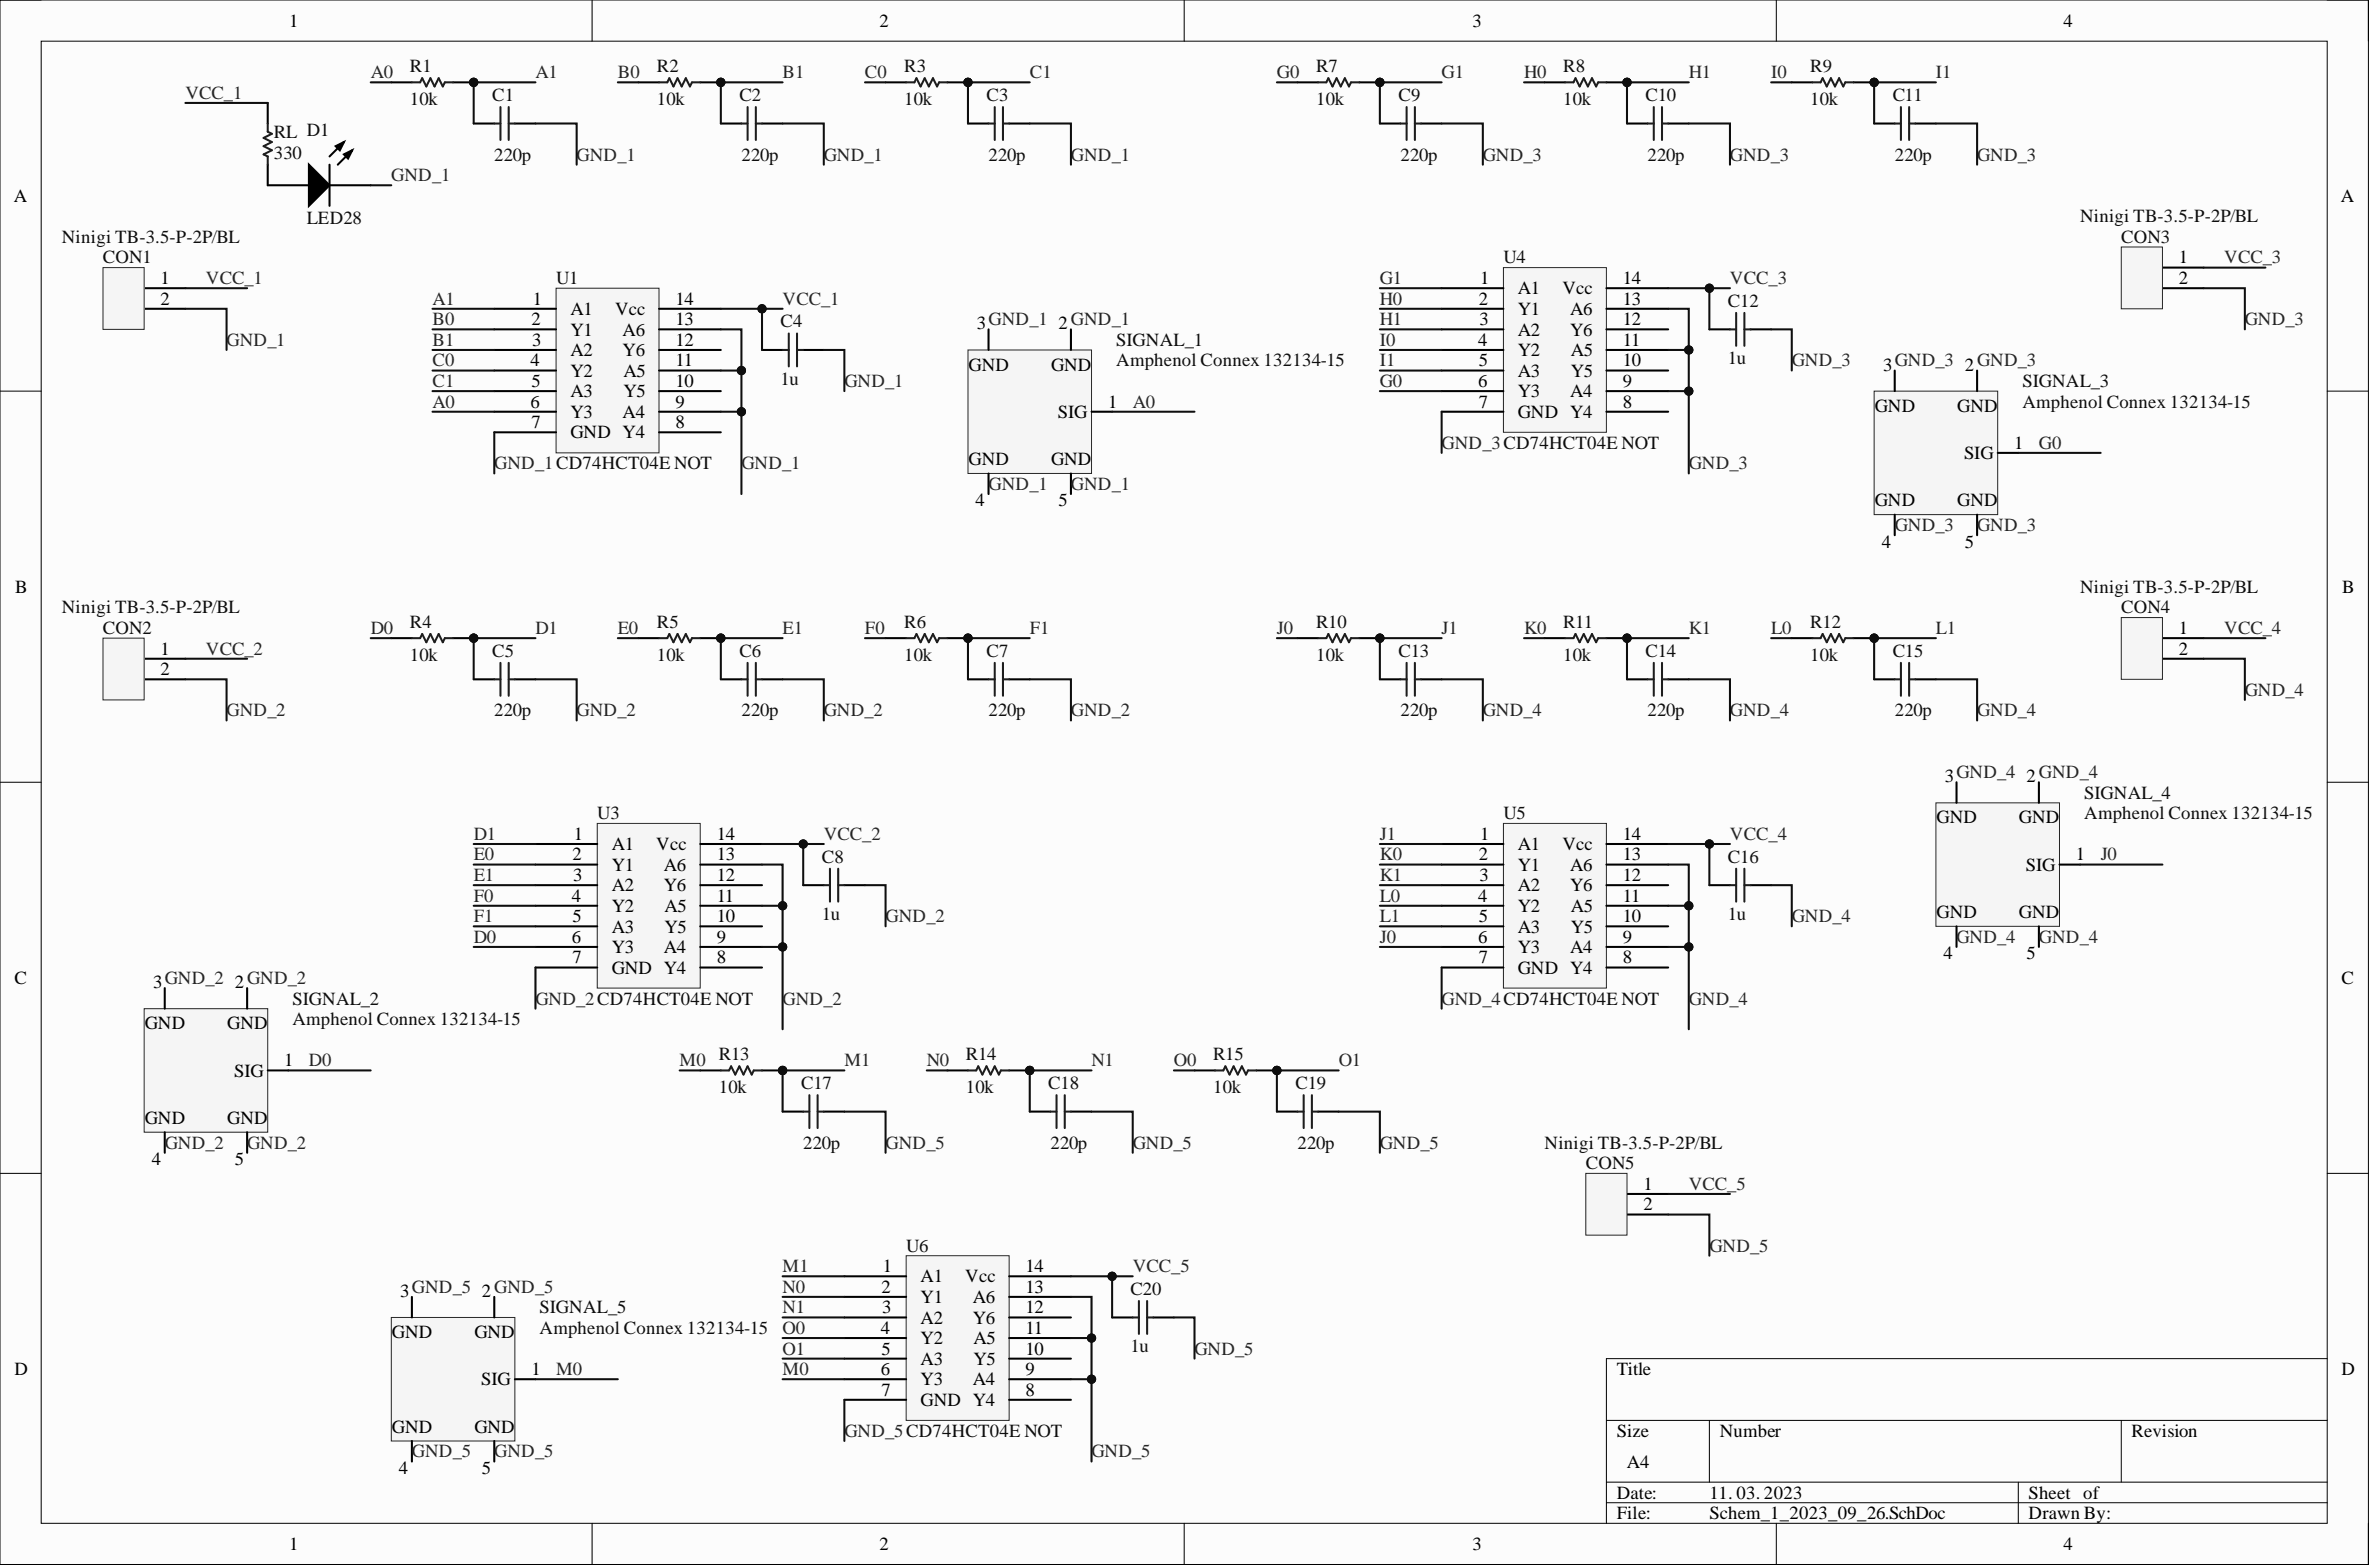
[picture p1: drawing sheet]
<svg xmlns="http://www.w3.org/2000/svg" width="292mm" height="193mm" viewBox="0 0 292 193" stroke-linecap="round" stroke-linejoin="round" font-family="sans-serif">
<defs><g id="words">
<g font-size="2.3">
<text x="35.6" y="3.3">1</text>
<text x="108.3" y="3.3">2</text>
<text x="181.4" y="3.3">3</text>
<text x="254.2" y="3.3">4</text>
<text x="1.7" y="24.8">A</text>
<text x="288.4" y="24.8">A</text>
<text x="19.8" y="35">1</text>
<text x="182.3" y="35">1</text>
<text x="199.9" y="35">14</text>
<text x="268.4" y="32.4">1</text>
<text x="268.4" y="35">2</text>
<text x="19.8" y="37.5">2</text>
<text x="65.5" y="40.1">2</text>
<text x="65.6" y="37.5">1</text>
<text x="70.3" y="38.8">A1</text>
<text x="70.3" y="41.3">Y1</text>
<text x="75.8" y="38.8">Vcc</text>
<text x="76.7" y="41.3">A6</text>
<text x="83.2" y="40.1">13</text>
<text x="83.2" y="37.5">14</text>
<text x="120.3" y="40.6">3GND_1</text>
<text x="130.4" y="40.6">2GND_1</text>
<text x="182.2" y="37.5">2</text>
<text x="182.3" y="40.1">3</text>
<text x="187" y="36.3">A1</text>
<text x="187" y="38.8">Y1</text>
<text x="187" y="41.3">A2</text>
<text x="192.5" y="36.3">Vcc</text>
<text x="193.4" y="41.3">Y6</text>
<text x="193.4" y="38.8">A6</text>
<text x="199.9" y="40.1">12</text>
<text x="199.9" y="37.5">13</text>
<text x="65.4" y="45.1">4</text>
<text x="65.5" y="47.7">5</text>
<text x="65.5" y="42.6">3</text>
<text x="70.3" y="43.9">A2</text>
<text x="70.3" y="46.4">Y2</text>
<text x="76.7" y="43.9">Y6</text>
<text x="76.8" y="46.4">A5</text>
<text x="83.2" y="47.7">10</text>
<text x="83.2" y="45.1">11</text>
<text x="83.2" y="42.6">12</text>
<text x="119.3" y="45.6">GND</text>
<text x="129.5" y="45.6">GND</text>
<text x="182.1" y="42.6">4</text>
<text x="182.1" y="47.7">6</text>
<text x="182.2" y="45.1">5</text>
<text x="187" y="43.9">Y2</text>
<text x="187" y="46.4">A3</text>
<text x="193.5" y="46.4">Y5</text>
<text x="193.5" y="43.9">A5</text>
<text x="199.9" y="47.7">9</text>
<text x="199.9" y="45.1">10</text>
<text x="199.9" y="42.6">11</text>
<text x="232" y="45.6">3GND_3</text>
<text x="242.1" y="45.6">2GND_3</text>
<text x="65.4" y="50.2">6</text>
<text x="65.5" y="52.7">7</text>
<text x="70.3" y="48.9">A3</text>
<text x="70.3" y="51.5">Y3</text>
<text x="70.3" y="54">GND Y4</text>
<text x="76.7" y="51.5">A4</text>
<text x="76.8" y="48.9">Y5</text>
<text x="83.2" y="52.7">8</text>
<text x="83.2" y="50.2">9</text>
<text x="130.3" y="51.5">SIG</text>
<text x="136.5" y="50.2">1</text>
<text x="182.2" y="50.2">7</text>
<text x="187" y="48.9">Y3</text>
<text x="187" y="51.5">GND Y4</text>
<text x="193.4" y="48.9">A4</text>
<text x="199.9" y="50.2">8</text>
<text x="231" y="50.7">GND</text>
<text x="241.1" y="50.7">GND</text>
<text x="119.3" y="57.3">GND</text>
<text x="129.5" y="57.3">GND</text>
<text x="242" y="56.5">SIG</text>
<text x="248.1" y="55.3">1</text>
<text x="120.2" y="62.4">4</text>
<text x="130.4" y="62.4">5</text>
<text x="231" y="62.4">GND</text>
<text x="241.1" y="62.4">GND</text>
<text x="231.8" y="67.4">4</text>
<text x="242.1" y="67.4">5</text>
<text x="1.9" y="73">B</text>
<text x="288.6" y="73">B</text>
<text x="19.8" y="80.6">1</text>
<text x="19.8" y="83.1">2</text>
<text x="268.4" y="78.1">1</text>
<text x="268.4" y="80.6">2</text>
<text x="238.6" y="101.4">GND</text>
<text x="239.6" y="96.3">3GND_4</text>
<text x="248.7" y="101.4">GND</text>
<text x="249.7" y="96.3">2GND_4</text>
<text x="70.5" y="106">2</text>
<text x="70.7" y="103.4">1</text>
<text x="75.4" y="104.7">A1</text>
<text x="75.4" y="107.2">Y1</text>
<text x="80.9" y="104.7">Vcc</text>
<text x="81.8" y="107.2">A6</text>
<text x="88.3" y="106">13</text>
<text x="88.3" y="103.4">14</text>
<text x="182.2" y="106">2</text>
<text x="182.3" y="103.4">1</text>
<text x="187" y="104.7">A1</text>
<text x="187" y="107.2">Y1</text>
<text x="192.5" y="104.7">Vcc</text>
<text x="193.4" y="107.2">A6</text>
<text x="199.9" y="106">13</text>
<text x="199.9" y="103.4">14</text>
<text x="249.6" y="107.2">SIG</text>
<text x="255.8" y="106">1</text>
<text x="70.5" y="111">4</text>
<text x="70.5" y="113.6">5</text>
<text x="70.6" y="108.5">3</text>
<text x="75.4" y="109.8">A2</text>
<text x="75.4" y="112.3">Y2</text>
<text x="81.8" y="109.8">Y6</text>
<text x="81.9" y="112.3">A5</text>
<text x="88.3" y="113.6">10</text>
<text x="88.3" y="111">11</text>
<text x="88.3" y="108.5">12</text>
<text x="182.1" y="111">4</text>
<text x="182.2" y="113.6">5</text>
<text x="182.3" y="108.5">3</text>
<text x="187" y="109.8">A2</text>
<text x="187" y="112.3">Y2</text>
<text x="193.4" y="109.8">Y6</text>
<text x="193.5" y="112.3">A5</text>
<text x="199.9" y="113.6">10</text>
<text x="199.9" y="111">11</text>
<text x="199.9" y="108.5">12</text>
<text x="238.6" y="113.1">GND</text>
<text x="248.7" y="113.1">GND</text>
<text x="70.5" y="116.1">6</text>
<text x="70.5" y="118.6">7</text>
<text x="75.4" y="114.8">A3</text>
<text x="75.4" y="117.4">Y3</text>
<text x="75.4" y="119.9">GND Y4</text>
<text x="81.8" y="117.4">A4</text>
<text x="81.9" y="114.8">Y5</text>
<text x="88.3" y="118.6">8</text>
<text x="88.3" y="116.1">9</text>
<text x="182.1" y="116.1">6</text>
<text x="182.2" y="118.6">7</text>
<text x="187" y="114.8">A3</text>
<text x="187" y="117.4">Y3</text>
<text x="187" y="119.9">GND Y4</text>
<text x="193.4" y="117.4">A4</text>
<text x="193.5" y="114.8">Y5</text>
<text x="199.9" y="118.6">8</text>
<text x="199.9" y="116.1">9</text>
<text x="239.4" y="118.1">4</text>
<text x="249.7" y="118.1">5</text>
<text x="1.8" y="121.2">C</text>
<text x="18.9" y="121.7">3GND_2</text>
<text x="28.9" y="121.7">2GND_2</text>
<text x="288.5" y="121.2">C</text>
<text x="17.8" y="126.8">GND</text>
<text x="28" y="126.8">GND</text>
<text x="35" y="131.3">1</text>
<text x="28.8" y="132.6">SIG</text>
<text x="17.8" y="138.4">GND</text>
<text x="18.7" y="143.5">4</text>
<text x="28" y="138.4">GND</text>
<text x="28.9" y="143.5">5</text>
<text x="202.5" y="146.5">1</text>
<text x="202.5" y="149.1">2</text>
<text x="49.3" y="159.7">3GND_5</text>
<text x="59.4" y="159.7">2GND_5</text>
<text x="108.6" y="159.2">2</text>
<text x="108.7" y="161.7">3</text>
<text x="108.8" y="156.7">1</text>
<text x="113.4" y="157.9">A1</text>
<text x="113.4" y="160.5">Y1</text>
<text x="118.9" y="157.9">Vcc</text>
<text x="119.8" y="160.5">A6</text>
<text x="126.4" y="161.7">12</text>
<text x="126.4" y="159.2">13</text>
<text x="126.4" y="156.7">14</text>
<text x="48.3" y="164.8">GND</text>
<text x="58.4" y="164.8">GND</text>
<text x="108.5" y="164.3">4</text>
<text x="108.6" y="166.8">5</text>
<text x="113.4" y="163">A2</text>
<text x="113.4" y="165.5">Y2</text>
<text x="119.8" y="163">Y6</text>
<text x="119.9" y="165.5">A5</text>
<text x="126.4" y="166.8">10</text>
<text x="126.4" y="164.3">11</text>
<text x="1.8" y="169.3">D</text>
<text x="59.3" y="170.6">SIG</text>
<text x="65.5" y="169.3">1</text>
<text x="108.5" y="169.3">6</text>
<text x="108.6" y="171.9">7</text>
<text x="113.4" y="168.1">A3</text>
<text x="113.4" y="170.6">Y3</text>
<text x="113.4" y="173.1">GND Y4</text>
<text x="119.8" y="170.6">A4</text>
<text x="119.9" y="168.1">Y5</text>
<text x="126.4" y="171.9">8</text>
<text x="126.4" y="169.3">9</text>
<text x="199.2" y="169.3">Title</text>
<text x="288.5" y="169.3">D</text>
<text x="48.3" y="176.4">GND</text>
<text x="58.4" y="176.4">GND</text>
<text x="199.2" y="176.9">Size</text>
<text x="211.9" y="176.9">Number</text>
<text x="262.6" y="176.9">Revision</text>
<text x="49.1" y="181.5">4</text>
<text x="59.4" y="181.5">5</text>
<text x="199.2" y="184.5">Date:</text>
<text x="200.4" y="180.7">A4</text>
<text x="210.6" y="184.5">11. 03. 2023</text>
<text x="249.9" y="184.5">Sheet of</text>
<text x="35.6" y="190.9">1</text>
<text x="108.3" y="190.9">2</text>
<text x="181.4" y="190.9">3</text>
<text x="199.2" y="187.1">File:</text>
<text x="210.6" y="187.1">Schem_1_2023_09_26.SchDoc</text>
<text x="249.9" y="187.1">Drawn By:</text>
<text x="254.2" y="190.9">4</text>
</g>
<g font-size="2.3" fill="#262626">
<text x="45.7" y="9.6">A0</text>
<text x="66" y="9.6">A1</text>
<text x="76.1" y="9.6">B0</text>
<text x="96.4" y="9.6">B1</text>
<text x="106.6" y="9.6">C0</text>
<text x="126.9" y="9.6">C1</text>
<text x="157.3" y="9.6">G0</text>
<text x="177.6" y="9.6">G1</text>
<text x="187.8" y="9.6">H0</text>
<text x="208.1" y="9.6">H1</text>
<text x="218.2" y="9.6">I0</text>
<text x="238.5" y="9.6">I1</text>
<text x="22.8" y="12.2">VCC_1</text>
<text x="48.2" y="22.3">GND_1</text>
<text x="71" y="19.8">GND_1</text>
<text x="101.5" y="19.8">GND_1</text>
<text x="131.9" y="19.8">GND_1</text>
<text x="182.7" y="19.8">GND_3</text>
<text x="213.1" y="19.8">GND_3</text>
<text x="243.6" y="19.8">GND_3</text>
<text x="25.4" y="35">VCC_1</text>
<text x="170" y="35">G1</text>
<text x="213.1" y="35">VCC_3</text>
<text x="274" y="32.4">VCC_3</text>
<text x="53.3" y="37.5">A1</text>
<text x="53.3" y="40.1">B0</text>
<text x="96.4" y="37.5">VCC_1</text>
<text x="170" y="40.1">H1</text>
<text x="170" y="37.5">H0</text>
<text x="276.6" y="40.1">GND_3</text>
<text x="27.9" y="42.6">GND_1</text>
<text x="53.3" y="42.6">B1</text>
<text x="53.3" y="47.7">C1</text>
<text x="53.3" y="45.1">C0</text>
<text x="104" y="47.7">GND_1</text>
<text x="170" y="45.1">I1</text>
<text x="170" y="42.6">I0</text>
<text x="170" y="47.7">G0</text>
<text x="220.7" y="45.1">GND_3</text>
<text x="53.3" y="50.2">A0</text>
<text x="139.5" y="50.2">A0</text>
<text x="60.9" y="57.8">GND_1CD74HCT04E NOT</text>
<text x="91.3" y="57.8">GND_1</text>
<text x="177.6" y="55.3">GND_3CD74HCT04E NOT</text>
<text x="208.1" y="57.8">GND_3</text>
<text x="251.2" y="55.3">G0</text>
<text x="121.8" y="60.3">GND_1</text>
<text x="131.9" y="60.3">GND_1</text>
<text x="233.4" y="65.4">GND_3</text>
<text x="243.6" y="65.4">GND_3</text>
<text x="25.4" y="80.6">VCC_2</text>
<text x="45.7" y="78.1">D0</text>
<text x="66" y="78.1">D1</text>
<text x="76.1" y="78.1">E0</text>
<text x="96.4" y="78.1">E1</text>
<text x="106.6" y="78.1">F0</text>
<text x="126.9" y="78.1">F1</text>
<text x="157.3" y="78.1">J0</text>
<text x="177.6" y="78.1">J1</text>
<text x="187.8" y="78.1">K0</text>
<text x="208.1" y="78.1">K1</text>
<text x="218.2" y="78.1">L0</text>
<text x="238.5" y="78.1">L1</text>
<text x="274" y="78.1">VCC_4</text>
<text x="27.9" y="88.2">GND_2</text>
<text x="71" y="88.2">GND_2</text>
<text x="101.5" y="88.2">GND_2</text>
<text x="131.9" y="88.2">GND_2</text>
<text x="182.7" y="88.2">GND_4</text>
<text x="213.1" y="88.2">GND_4</text>
<text x="243.6" y="88.2">GND_4</text>
<text x="276.6" y="85.7">GND_4</text>
<text x="58.4" y="103.4">D1</text>
<text x="58.4" y="106">E0</text>
<text x="101.5" y="103.4">VCC_2</text>
<text x="170" y="103.4">J1</text>
<text x="170" y="106">K0</text>
<text x="213.1" y="103.4">VCC_4</text>
<text x="258.8" y="106">J0</text>
<text x="58.4" y="108.5">E1</text>
<text x="58.4" y="113.6">F1</text>
<text x="58.4" y="111">F0</text>
<text x="109.1" y="113.6">GND_2</text>
<text x="170" y="108.5">K1</text>
<text x="170" y="113.6">L1</text>
<text x="170" y="111">L0</text>
<text x="220.7" y="113.6">GND_4</text>
<text x="58.4" y="116.1">D0</text>
<text x="170" y="116.1">J0</text>
<text x="241" y="116.1">GND_4</text>
<text x="251.2" y="116.1">GND_4</text>
<text x="66" y="123.7">GND_2CD74HCT04E NOT</text>
<text x="96.4" y="123.7">GND_2</text>
<text x="177.6" y="123.7">GND_4CD74HCT04E NOT</text>
<text x="208.1" y="123.7">GND_4</text>
<text x="38.1" y="131.3">D0</text>
<text x="83.7" y="131.3">M0</text>
<text x="104" y="131.3">M1</text>
<text x="114.2" y="131.3">N0</text>
<text x="134.5" y="131.3">N1</text>
<text x="144.6" y="131.3">O0</text>
<text x="164.9" y="131.3">O1</text>
<text x="20.3" y="141.5">GND_2</text>
<text x="30.4" y="141.5">GND_2</text>
<text x="109.1" y="141.5">GND_5</text>
<text x="139.5" y="141.5">GND_5</text>
<text x="170" y="141.5">GND_5</text>
<text x="208.1" y="146.5">VCC_5</text>
<text x="210.6" y="154.1">GND_5</text>
<text x="96.4" y="156.7">M1</text>
<text x="96.4" y="161.7">N1</text>
<text x="96.4" y="159.2">N0</text>
<text x="139.5" y="156.7">VCC_5</text>
<text x="96.4" y="166.8">O1</text>
<text x="96.4" y="164.3">O0</text>
<text x="147.2" y="166.8">GND_5</text>
<text x="68.5" y="169.3">M0</text>
<text x="96.4" y="169.3">M0</text>
<text x="50.7" y="179.5">GND_5</text>
<text x="60.9" y="179.5">GND_5</text>
<text x="104" y="176.9">GND_5CD74HCT04E NOT</text>
<text x="134.5" y="179.5">GND_5</text>
</g>
<g font-size="2.3" fill="#0e0e0e">
<text x="50.5" y="8.9">R1</text>
<text x="80.9" y="8.9">R2</text>
<text x="111.4" y="8.9">R3</text>
<text x="162.1" y="8.9">R7</text>
<text x="192.6" y="8.9">R8</text>
<text x="223" y="8.9">R9</text>
<text x="33.7" y="17">RL D1</text>
<text x="50.5" y="12.9">10k</text>
<text x="60.6" y="12.4">C1</text>
<text x="80.9" y="12.9">10k</text>
<text x="91.1" y="12.4">C2</text>
<text x="111.4" y="12.9">10k</text>
<text x="121.5" y="12.4">C3</text>
<text x="162.1" y="12.9">10k</text>
<text x="172.3" y="12.4">C9</text>
<text x="192.6" y="12.9">10k</text>
<text x="202.7" y="12.4">C10</text>
<text x="223" y="12.9">10k</text>
<text x="233.2" y="12.4">C11</text>
<text x="33.7" y="19.5">330</text>
<text x="60.9" y="19.8">220p</text>
<text x="91.3" y="19.8">220p</text>
<text x="121.8" y="19.8">220p</text>
<text x="172.5" y="19.8">220p</text>
<text x="203" y="19.8">220p</text>
<text x="233.4" y="19.8">220p</text>
<text x="7.6" y="29.9">Ninigi TB-3.5-P-2P/BL</text>
<text x="37.8" y="27.6">LED28</text>
<text x="256.3" y="27.4">Ninigi TB-3.5-P-2P/BL</text>
<text x="261.3" y="29.9">CON3</text>
<text x="12.7" y="32.4">CON1</text>
<text x="68.5" y="35">U1</text>
<text x="185.2" y="32.4">U4</text>
<text x="96.2" y="40.3">C4</text>
<text x="212.9" y="37.8">C12</text>
<text x="96.2" y="47.4">1u</text>
<text x="137.5" y="42.6">SIGNAL_1</text>
<text x="137.5" y="45.1">Amphenol Connex 132134-15</text>
<text x="212.9" y="44.9">1u</text>
<text x="249.2" y="47.7">SIGNAL_3</text>
<text x="249.2" y="50.2">Amphenol Connex 132134-15</text>
<text x="7.6" y="75.5">Ninigi TB-3.5-P-2P/BL</text>
<text x="50.5" y="77.3">R4</text>
<text x="80.9" y="77.3">R5</text>
<text x="111.4" y="77.3">R6</text>
<text x="162.1" y="77.3">R10</text>
<text x="192.6" y="77.3">R11</text>
<text x="223" y="77.3">R12</text>
<text x="256.3" y="73">Ninigi TB-3.5-P-2P/BL</text>
<text x="261.3" y="75.5">CON4</text>
<text x="12.7" y="78.1">CON2</text>
<text x="50.5" y="81.4">10k</text>
<text x="60.6" y="80.9">C5</text>
<text x="80.9" y="81.4">10k</text>
<text x="91.1" y="80.9">C6</text>
<text x="111.4" y="81.4">10k</text>
<text x="121.5" y="80.9">C7</text>
<text x="162.1" y="81.4">10k</text>
<text x="172.3" y="80.9">C13</text>
<text x="192.6" y="81.4">10k</text>
<text x="202.7" y="80.9">C14</text>
<text x="223" y="81.4">10k</text>
<text x="233.2" y="80.9">C15</text>
<text x="60.9" y="88.2">220p</text>
<text x="91.3" y="88.2">220p</text>
<text x="121.8" y="88.2">220p</text>
<text x="172.5" y="88.2">220p</text>
<text x="203" y="88.2">220p</text>
<text x="233.4" y="88.2">220p</text>
<text x="73.6" y="100.9">U3</text>
<text x="185.2" y="100.9">U5</text>
<text x="256.8" y="98.4">SIGNAL_4</text>
<text x="256.8" y="100.9">Amphenol Connex 132134-15</text>
<text x="101.2" y="106.2">C8</text>
<text x="212.9" y="106.2">C16</text>
<text x="101.2" y="113.3">1u</text>
<text x="212.9" y="113.3">1u</text>
<text x="36" y="123.7">SIGNAL_2</text>
<text x="36" y="126.2">Amphenol Connex 132134-15</text>
<text x="88.5" y="130.6">R13</text>
<text x="119" y="130.6">R14</text>
<text x="149.4" y="130.6">R15</text>
<text x="88.5" y="134.6">10k</text>
<text x="98.7" y="134.1">C17</text>
<text x="119" y="134.6">10k</text>
<text x="129.1" y="134.1">C18</text>
<text x="149.4" y="134.6">10k</text>
<text x="159.6" y="134.1">C19</text>
<text x="99" y="141.5">220p</text>
<text x="129.4" y="141.5">220p</text>
<text x="159.8" y="141.5">220p</text>
<text x="190.3" y="141.5">Ninigi TB-3.5-P-2P/BL</text>
<text x="195.4" y="144">CON5</text>
<text x="111.6" y="154.1">U6</text>
<text x="66.5" y="161.7">SIGNAL_5</text>
<text x="139.3" y="159.5">C20</text>
<text x="66.5" y="164.3">Amphenol Connex 132134-15</text>
<text x="139.3" y="166.6">1u</text>
</g>
</g></defs>
<path d="M0 0h291.8v192.7h-291.8z" fill-rule="evenodd" fill="#fcfcfc"/>
<path d="M0 0h291.8v192.7h-291.8z" fill="none" stroke="#000" stroke-width=".12"/>
<path d="M5.1 5.1h281.6v182.5h-281.6z" fill-rule="evenodd" fill="#fcfcfc"/>
<g fill="none" stroke="#000" stroke-width=".12">
<path d="M0 0h5.1M5.1 5.1h281.6v182.5h-281.6zM72.9 0v5.1M145.9 0v5.1M218.8 0v5.1M286.7 0h5.1v5.1M0 48.2h5.1M286.7 48.2h5.1M0 96.3h5.1M286.7 96.3h5.1M0 144.5h5.1M286.7 144.5h5.1"/>
<path d="M197.9 174.9h88.8M210.6 174.9v7.6M261.3 174.9v7.6M286.7 167.3h-88.8v20.3M72.9 187.6v5.1M145.9 187.6v5.1M197.9 182.5h88.8M197.9 185.1h88.8M218.8 187.6v5.1M248.6 182.5v5.1M291.8 187.6v5.1"/>
</g>
<circle cx="58.4" cy="10.1" r=".51" fill="#0e0e0e"/>
<circle cx="58.4" cy="10.1" r=".51" fill="none" stroke="#0e0e0e" stroke-width=".12"/>
<path d="M55.8 10.1h2.6" fill="none" stroke="#000" stroke-width=".25"/>
<circle cx="58.4" cy="10.1" r=".51" fill="#0e0e0e"/>
<circle cx="58.4" cy="10.1" r=".51" fill="none" stroke="#0e0e0e" stroke-width=".12"/>
<path d="M48.2 10.1h2.5M58.4 15.2h2.5M63.4 15.2h2.6M17.8 35.5h5M17.8 38h5" fill="none" stroke="#000" stroke-width=".25"/>
<path d="M50.7 10.1h1.1l.2-.5 .5 1 .5-1 .5 1 .5-1 .6 1 .2-.5h1M60.9 15.2h.8M61.7 13.2v4M62.7 13.2v4M62.7 15.2h.7" fill="none" stroke="#1c1c1c" stroke-width=".25"/>
<path d="M12.7 33h5.1v7.6h-5.1z" fill-rule="evenodd" fill="#f5f5f5"/>
<path d="M12.7 33h5.1v7.6h-5.1z" fill="none" stroke="#262626" stroke-width=".12"/>
<circle cx="88.8" cy="10.1" r=".51" fill="#0e0e0e"/>
<circle cx="88.8" cy="10.1" r=".51" fill="none" stroke="#0e0e0e" stroke-width=".12"/>
<path d="M86.3 10.1h2.5" fill="none" stroke="#000" stroke-width=".25"/>
<circle cx="88.8" cy="10.1" r=".51" fill="#0e0e0e"/>
<circle cx="88.8" cy="10.1" r=".51" fill="none" stroke="#0e0e0e" stroke-width=".12"/>
<path d="M78.7 10.1h2.5M88.8 15.2h2.5M93.9 15.2h2.5" fill="none" stroke="#000" stroke-width=".25"/>
<path d="M81.2 10.1h1l.3-.5 .5 1 .5-1 .5 1 .5-1 .5 1 .3-.5h1M91.3 15.2h.8M92.1 13.2v4M93.1 13.2v4M93.1 15.2h.8" fill="none" stroke="#1c1c1c" stroke-width=".25"/>
<circle cx="119.2" cy="10.1" r=".51" fill="#0e0e0e"/>
<circle cx="119.2" cy="10.1" r=".51" fill="none" stroke="#0e0e0e" stroke-width=".12"/>
<path d="M116.7 10.1h2.5" fill="none" stroke="#000" stroke-width=".25"/>
<circle cx="119.2" cy="10.1" r=".51" fill="#0e0e0e"/>
<circle cx="119.2" cy="10.1" r=".51" fill="none" stroke="#0e0e0e" stroke-width=".12"/>
<path d="M109.1 10.1h2.5M119.2 15.2h2.6M124.3 15.2h2.6" fill="none" stroke="#000" stroke-width=".25"/>
<path d="M111.6 10.1h1.1l.2-.5 .5 1 .5-1 .5 1 .5-1 .5 1 .3-.5h1M121.8 15.2h.7M122.5 13.2v4M123.6 13.2v4M123.6 15.2h.7" fill="none" stroke="#1c1c1c" stroke-width=".25"/>
<path d="M73.6 101.4h12.7v20.3h-12.7z" fill-rule="evenodd" fill="#f5f5f5"/>
<path d="M73.6 101.4h12.7v20.3h-12.7z" fill="none" stroke="#262626" stroke-width=".12"/>
<g fill="none" stroke="#000" stroke-width=".25">
<path d="M66 103.9h7.6M66 106.5h7.6M66 109h7.6M66 111.5h7.6M66 114.1h7.6M66 116.6h7.6M66 119.1h7.6M86.3 103.9h7.6M86.3 106.5h7.6M86.3 109h7.6M86.3 111.5h7.6M86.3 114.1h7.6"/>
<path d="M86.3 116.6h7.6M86.3 119.1h7.6"/>
</g>
<circle cx="58.4" cy="78.6" r=".51" fill="#0e0e0e"/>
<circle cx="58.4" cy="78.6" r=".51" fill="none" stroke="#0e0e0e" stroke-width=".12"/>
<path d="M55.8 78.6h2.6" fill="none" stroke="#000" stroke-width=".25"/>
<circle cx="58.4" cy="78.6" r=".51" fill="#0e0e0e"/>
<circle cx="58.4" cy="78.6" r=".51" fill="none" stroke="#0e0e0e" stroke-width=".12"/>
<path d="M48.2 78.6h2.5M58.4 83.7h2.5M63.4 83.7h2.6M99 109h2.5M104 109h2.6" fill="none" stroke="#000" stroke-width=".25"/>
<path d="M50.7 78.6h1.1l.2-.5 .5 1 .5-1 .5 1 .5-1 .6 1 .2-.5h1M60.9 83.7h.8M61.7 81.6v4.1M62.7 81.6v4.1M62.7 83.7h.7M101.5 109h.8M102.3 107v4M103.3 107v4M103.3 109h.7" fill="none" stroke="#1c1c1c" stroke-width=".25"/>
<circle cx="88.8" cy="78.6" r=".51" fill="#0e0e0e"/>
<circle cx="88.8" cy="78.6" r=".51" fill="none" stroke="#0e0e0e" stroke-width=".12"/>
<path d="M86.3 78.6h2.5" fill="none" stroke="#000" stroke-width=".25"/>
<circle cx="88.8" cy="78.6" r=".51" fill="#0e0e0e"/>
<circle cx="88.8" cy="78.6" r=".51" fill="none" stroke="#0e0e0e" stroke-width=".12"/>
<path d="M78.7 78.6h2.5M88.8 83.7h2.5M93.9 83.7h2.5" fill="none" stroke="#000" stroke-width=".25"/>
<path d="M81.2 78.6h1l.3-.5 .5 1 .5-1 .5 1 .5-1 .5 1 .3-.5h1M91.3 83.7h.8M92.1 81.6v4.1M93.1 81.6v4.1M93.1 83.7h.8" fill="none" stroke="#1c1c1c" stroke-width=".25"/>
<circle cx="119.2" cy="78.6" r=".51" fill="#0e0e0e"/>
<circle cx="119.2" cy="78.6" r=".51" fill="none" stroke="#0e0e0e" stroke-width=".12"/>
<path d="M116.7 78.6h2.5" fill="none" stroke="#000" stroke-width=".25"/>
<circle cx="119.2" cy="78.6" r=".51" fill="#0e0e0e"/>
<circle cx="119.2" cy="78.6" r=".51" fill="none" stroke="#0e0e0e" stroke-width=".12"/>
<path d="M109.1 78.6h2.5M17.8 83.7h5M17.8 81.1h5M119.2 83.7h2.6M124.3 83.7h2.6" fill="none" stroke="#000" stroke-width=".25"/>
<path d="M111.6 78.6h1.1l.2-.5 .5 1 .5-1 .5 1 .5-1 .5 1 .3-.5h1M121.8 83.7h.7M122.5 81.6v4.1M123.6 81.6v4.1M123.6 83.7h.7" fill="none" stroke="#1c1c1c" stroke-width=".25"/>
<path d="M12.7 78.6h5.1v7.6h-5.1z" fill-rule="evenodd" fill="#f5f5f5"/>
<path d="M12.7 78.6h5.1v7.6h-5.1z" fill="none" stroke="#262626" stroke-width=".12"/>
<path d="M185.2 33h12.7v20.2h-12.7z" fill-rule="evenodd" fill="#f5f5f5"/>
<path d="M185.2 33h12.7v20.2h-12.7z" fill="none" stroke="#262626" stroke-width=".12"/>
<g fill="none" stroke="#000" stroke-width=".25">
<path d="M177.6 35.5h7.6M177.6 38h7.6M197.9 35.5h7.6M197.9 38h7.6M177.6 40.6h7.6M177.6 43.1h7.6M177.6 45.6h7.6M177.6 48.2h7.6M177.6 50.7h7.6M197.9 40.6h7.6M197.9 43.1h7.6M197.9 45.6h7.6"/>
<path d="M197.9 48.2h7.6M197.9 50.7h7.6"/>
</g>
<circle cx="170" cy="10.1" r=".51" fill="#0e0e0e"/>
<circle cx="170" cy="10.1" r=".51" fill="none" stroke="#0e0e0e" stroke-width=".12"/>
<path d="M167.5 10.1h2.5" fill="none" stroke="#000" stroke-width=".25"/>
<circle cx="170" cy="10.1" r=".51" fill="#0e0e0e"/>
<circle cx="170" cy="10.1" r=".51" fill="none" stroke="#0e0e0e" stroke-width=".12"/>
<path d="M159.8 10.1h2.6M170 15.2h2.5M175.1 15.2h2.5M266.4 33h5.1M266.4 35.5h5.1" fill="none" stroke="#000" stroke-width=".25"/>
<path d="M162.4 10.1h1l.3-.5 .5 1 .5-1 .5 1 .5-1 .5 1 .2-.5h1.1M172.5 15.2h.8M173.3 13.2v4M174.3 13.2v4M174.3 15.2h.8" fill="none" stroke="#1c1c1c" stroke-width=".25"/>
<path d="M261.3 30.4h5.1v7.6h-5.1z" fill-rule="evenodd" fill="#f5f5f5"/>
<path d="M261.3 30.4h5.1v7.6h-5.1z" fill="none" stroke="#262626" stroke-width=".12"/>
<path d="M210.6 40.6h2.5M215.7 40.6h2.5" fill="none" stroke="#000" stroke-width=".25"/>
<path d="M213.9 38.5v4.1M214.9 38.5v4.1M213.1 40.6h.8M214.9 40.6h.8" fill="none" stroke="#1c1c1c" stroke-width=".25"/>
<circle cx="200.4" cy="10.1" r=".51" fill="#0e0e0e"/>
<circle cx="200.4" cy="10.1" r=".51" fill="none" stroke="#0e0e0e" stroke-width=".12"/>
<path d="M197.9 10.1h2.5" fill="none" stroke="#000" stroke-width=".25"/>
<circle cx="200.4" cy="10.1" r=".51" fill="#0e0e0e"/>
<circle cx="200.4" cy="10.1" r=".51" fill="none" stroke="#0e0e0e" stroke-width=".12"/>
<path d="M190.3 10.1h2.5M200.4 15.2h2.6M205.5 15.2h2.6" fill="none" stroke="#000" stroke-width=".25"/>
<path d="M192.8 10.1h1l.3-.5 .5 1 .5-1 .5 1 .5-1 .5 1 .3-.5h1M203 15.2h.7M203.7 13.2v4M204.8 13.2v4M204.8 15.2h.7" fill="none" stroke="#1c1c1c" stroke-width=".25"/>
<circle cx="230.9" cy="10.1" r=".51" fill="#0e0e0e"/>
<circle cx="230.9" cy="10.1" r=".51" fill="none" stroke="#0e0e0e" stroke-width=".12"/>
<path d="M228.4 10.1h2.5" fill="none" stroke="#000" stroke-width=".25"/>
<circle cx="230.9" cy="10.1" r=".51" fill="#0e0e0e"/>
<circle cx="230.9" cy="10.1" r=".51" fill="none" stroke="#0e0e0e" stroke-width=".12"/>
<path d="M220.7 10.1h2.6M230.9 15.2h2.5M236 15.2h2.5" fill="none" stroke="#000" stroke-width=".25"/>
<path d="M223.3 10.1h1l.2-.5 .6 1 .5-1 .5 1 .5-1 .5 1 .2-.5h1.1M233.4 15.2h.8M234.2 13.2v4M235.2 13.2v4M235.2 15.2h.8" fill="none" stroke="#1c1c1c" stroke-width=".25"/>
<path d="M185.2 101.4h12.7v20.3h-12.7z" fill-rule="evenodd" fill="#f5f5f5"/>
<path d="M185.2 101.4h12.7v20.3h-12.7z" fill="none" stroke="#262626" stroke-width=".12"/>
<g fill="none" stroke="#000" stroke-width=".25">
<path d="M177.6 103.9h7.6M177.6 106.5h7.6M177.6 109h7.6M177.6 111.5h7.6M177.6 114.1h7.6M177.6 116.6h7.6M177.6 119.1h7.6M197.9 103.9h7.6M197.9 106.5h7.6M197.9 109h7.6M197.9 111.5h7.6M197.9 114.1h7.6"/>
<path d="M197.9 116.6h7.6M197.9 119.1h7.6"/>
</g>
<circle cx="170" cy="78.6" r=".51" fill="#0e0e0e"/>
<circle cx="170" cy="78.6" r=".51" fill="none" stroke="#0e0e0e" stroke-width=".12"/>
<path d="M167.5 78.6h2.5" fill="none" stroke="#000" stroke-width=".25"/>
<circle cx="170" cy="78.6" r=".51" fill="#0e0e0e"/>
<circle cx="170" cy="78.6" r=".51" fill="none" stroke="#0e0e0e" stroke-width=".12"/>
<path d="M159.8 78.6h2.6M170 83.7h2.5M175.1 83.7h2.5M210.6 109h2.5M215.7 109h2.5" fill="none" stroke="#000" stroke-width=".25"/>
<path d="M162.4 78.6h1l.3-.5 .5 1 .5-1 .5 1 .5-1 .5 1 .2-.5h1.1M172.5 83.7h.8M173.3 81.6v4.1M174.3 81.6v4.1M174.3 83.7h.8M213.1 109h.8M213.9 107v4M214.9 107v4M214.9 109h.8" fill="none" stroke="#1c1c1c" stroke-width=".25"/>
<circle cx="200.4" cy="78.6" r=".51" fill="#0e0e0e"/>
<circle cx="200.4" cy="78.6" r=".51" fill="none" stroke="#0e0e0e" stroke-width=".12"/>
<path d="M197.9 78.6h2.5" fill="none" stroke="#000" stroke-width=".25"/>
<circle cx="200.4" cy="78.6" r=".51" fill="#0e0e0e"/>
<circle cx="200.4" cy="78.6" r=".51" fill="none" stroke="#0e0e0e" stroke-width=".12"/>
<path d="M190.3 78.6h2.5M200.4 83.7h2.6M205.5 83.7h2.6" fill="none" stroke="#000" stroke-width=".25"/>
<path d="M192.8 78.6h1l.3-.5 .5 1 .5-1 .5 1 .5-1 .5 1 .3-.5h1M203 83.7h.7M203.7 81.6v4.1M204.8 81.6v4.1M204.8 83.7h.7" fill="none" stroke="#1c1c1c" stroke-width=".25"/>
<circle cx="230.9" cy="78.6" r=".51" fill="#0e0e0e"/>
<circle cx="230.9" cy="78.6" r=".51" fill="none" stroke="#0e0e0e" stroke-width=".12"/>
<path d="M228.4 78.6h2.5" fill="none" stroke="#000" stroke-width=".25"/>
<circle cx="230.9" cy="78.6" r=".51" fill="#0e0e0e"/>
<circle cx="230.9" cy="78.6" r=".51" fill="none" stroke="#0e0e0e" stroke-width=".12"/>
<path d="M220.7 78.6h2.6M266.4 78.6h5.1M230.9 83.7h2.5M236 83.7h2.5M266.4 81.1h5.1" fill="none" stroke="#000" stroke-width=".25"/>
<path d="M223.3 78.6h1l.2-.5 .6 1 .5-1 .5 1 .5-1 .5 1 .2-.5h1.1M233.4 83.7h.8M234.2 81.6v4.1M235.2 81.6v4.1M235.2 83.7h.8" fill="none" stroke="#1c1c1c" stroke-width=".25"/>
<path d="M261.3 76.1h5.1v7.6h-5.1z" fill-rule="evenodd" fill="#f5f5f5"/>
<path d="M261.3 76.1h5.1v7.6h-5.1z" fill="none" stroke="#262626" stroke-width=".12"/>
<path d="M111.6 154.6h12.7v20.3h-12.7z" fill-rule="evenodd" fill="#f5f5f5"/>
<path d="M111.6 154.6h12.7v20.3h-12.7z" fill="none" stroke="#262626" stroke-width=".12"/>
<g fill="none" stroke="#000" stroke-width=".25">
<path d="M104 157.2h7.6M104 159.7h7.6M124.3 157.2h7.6M124.3 159.7h7.6M104 162.2h7.6M104 164.8h7.6M104 167.3h7.6M104 169.8h7.6M104 172.4h7.6M124.3 162.2h7.6M124.3 164.8h7.6M124.3 167.3h7.6"/>
<path d="M124.3 169.8h7.6M124.3 172.4h7.6"/>
</g>
<circle cx="96.4" cy="131.8" r=".51" fill="#0e0e0e"/>
<circle cx="96.4" cy="131.8" r=".51" fill="none" stroke="#0e0e0e" stroke-width=".12"/>
<path d="M93.9 131.8h2.5" fill="none" stroke="#000" stroke-width=".25"/>
<circle cx="96.4" cy="131.8" r=".51" fill="#0e0e0e"/>
<circle cx="96.4" cy="131.8" r=".51" fill="none" stroke="#0e0e0e" stroke-width=".12"/>
<path d="M86.3 131.8h2.5M96.4 136.9h2.6M101.5 136.9h2.5M137 162.2h2.5M142.1 162.2h2.5" fill="none" stroke="#000" stroke-width=".25"/>
<path d="M88.8 131.8h1l.3-.5 .5 1 .5-1 .5 1 .5-1 .5 1 .3-.5h1M99 136.9h.7M99.7 134.9v4M100.7 134.9v4M100.7 136.9h.8M139.5 162.2h.8M140.3 160.2v4.1M141.3 160.2v4.1M141.3 162.2h.8" fill="none" stroke="#1c1c1c" stroke-width=".25"/>
<circle cx="126.9" cy="131.8" r=".51" fill="#0e0e0e"/>
<circle cx="126.9" cy="131.8" r=".51" fill="none" stroke="#0e0e0e" stroke-width=".12"/>
<path d="M124.3 131.8h2.6" fill="none" stroke="#000" stroke-width=".25"/>
<circle cx="126.9" cy="131.8" r=".51" fill="#0e0e0e"/>
<circle cx="126.9" cy="131.8" r=".51" fill="none" stroke="#0e0e0e" stroke-width=".12"/>
<path d="M116.7 131.8h2.5M126.9 136.9h2.5M131.9 136.9h2.6" fill="none" stroke="#000" stroke-width=".25"/>
<path d="M119.2 131.8h1.1l.2-.5 .5 1 .5-1 .5 1 .5-1 .6 1 .2-.5h1M129.4 136.9h.8M130.2 134.9v4M131.2 134.9v4M131.2 136.9h.7" fill="none" stroke="#1c1c1c" stroke-width=".25"/>
<circle cx="157.3" cy="131.8" r=".51" fill="#0e0e0e"/>
<circle cx="157.3" cy="131.8" r=".51" fill="none" stroke="#0e0e0e" stroke-width=".12"/>
<path d="M154.8 131.8h2.5" fill="none" stroke="#000" stroke-width=".25"/>
<circle cx="157.3" cy="131.8" r=".51" fill="#0e0e0e"/>
<circle cx="157.3" cy="131.8" r=".51" fill="none" stroke="#0e0e0e" stroke-width=".12"/>
<path d="M147.2 131.8h2.5M157.3 136.9h2.5M162.4 136.9h2.5M200.4 147h5.1M200.4 149.6h5.1" fill="none" stroke="#000" stroke-width=".25"/>
<path d="M149.7 131.8h1l.3-.5 .5 1 .5-1 .5 1 .5-1 .5 1 .3-.5h1M159.8 136.9h.8M160.6 134.9v4M161.6 134.9v4M161.6 136.9h.8" fill="none" stroke="#1c1c1c" stroke-width=".25"/>
<path d="M195.4 144.5h5v7.6h-5z" fill-rule="evenodd" fill="#f5f5f5"/>
<path d="M195.4 144.5h5v7.6h-5z" fill="none" stroke="#262626" stroke-width=".12"/>
<path d="M119.2 43.1h15.3v15.2h-15.3z" fill-rule="evenodd" fill="#f5f5f5"/>
<path d="M119.2 43.1h15.3v15.2h-15.3z" fill="none" stroke="#262626" stroke-width=".12"/>
<path d="M121.8 40.6v2.5M121.8 58.3v2.5M131.9 40.6v2.5M131.9 58.3v2.5M134.5 50.7h2.5" fill="none" stroke="#000" stroke-width=".25"/>
<path d="M230.9 48.2h15.2v15.2h-15.2z" fill-rule="evenodd" fill="#f5f5f5"/>
<path d="M230.9 48.2h15.2v15.2h-15.2z" fill="none" stroke="#262626" stroke-width=".12"/>
<path d="M233.4 45.6v2.6M243.6 45.6v2.6M246.1 55.8h2.5M233.4 63.4v2.5M243.6 63.4v2.5" fill="none" stroke="#000" stroke-width=".25"/>
<path d="M238.5 98.9h15.2v15.2h-15.2z" fill-rule="evenodd" fill="#f5f5f5"/>
<path d="M238.5 98.9h15.2v15.2h-15.2z" fill="none" stroke="#262626" stroke-width=".12"/>
<path d="M241 96.3v2.6M251.2 96.3v2.6M241 114.1v2.5M251.2 114.1v2.5M253.7 106.5h2.6" fill="none" stroke="#000" stroke-width=".25"/>
<path d="M17.8 124.2h15.2v15.2h-15.2z" fill-rule="evenodd" fill="#f5f5f5"/>
<path d="M17.8 124.2h15.2v15.2h-15.2z" fill="none" stroke="#262626" stroke-width=".12"/>
<path d="M20.3 121.7v2.5M20.3 139.4v2.6M30.4 121.7v2.5M30.4 139.4v2.6M33 131.8h2.5" fill="none" stroke="#000" stroke-width=".25"/>
<path d="M48.2 162.2h15.2v15.3h-15.2z" fill-rule="evenodd" fill="#f5f5f5"/>
<path d="M48.2 162.2h15.2v15.3h-15.2z" fill="none" stroke="#262626" stroke-width=".12"/>
<path d="M50.7 159.7v2.5M60.9 159.7v2.5M50.7 177.5v2.5M60.9 177.5v2.5M63.4 169.8h2.6" fill="none" stroke="#000" stroke-width=".25"/>
<path d="M66 15.2h5v5.1M66 10.1h-7.6v5.1M22.8 38h5.1v5.1M22.8 35.5h7.6" fill="none" stroke="#0e0e0e" stroke-width=".25"/>
<circle cx="58.4" cy="10.1" r=".51" fill="#0e0e0e"/>
<circle cx="58.4" cy="10.1" r=".51" fill="none" stroke="#0e0e0e" stroke-width=".12"/>
<path d="M45.7 10.1h2.5M96.4 15.2h5.1v5.1M96.4 10.1h-7.6v5.1" fill="none" stroke="#0e0e0e" stroke-width=".25"/>
<circle cx="88.8" cy="10.1" r=".51" fill="#0e0e0e"/>
<circle cx="88.8" cy="10.1" r=".51" fill="none" stroke="#0e0e0e" stroke-width=".12"/>
<path d="M76.1 10.1h2.6M126.9 15.2h5v5.1M126.9 10.1h-7.7v5.1" fill="none" stroke="#0e0e0e" stroke-width=".25"/>
<circle cx="119.2" cy="10.1" r=".51" fill="#0e0e0e"/>
<circle cx="119.2" cy="10.1" r=".51" fill="none" stroke="#0e0e0e" stroke-width=".12"/>
<path d="M106.6 10.1h2.5M58.4 103.9h7.6M58.4 106.5h7.6M66 119.1v5.1M93.9 103.9h7.6" fill="none" stroke="#0e0e0e" stroke-width=".25"/>
<circle cx="99" cy="103.9" r=".51" fill="#0e0e0e"/>
<circle cx="99" cy="103.9" r=".51" fill="none" stroke="#0e0e0e" stroke-width=".12"/>
<path d="M66 83.7h5v5M58.4 109h7.6M58.4 111.5h7.6M58.4 114.1h7.6M58.4 116.6h7.6M99 103.9v5.1" fill="none" stroke="#0e0e0e" stroke-width=".25"/>
<circle cx="99" cy="103.9" r=".51" fill="#0e0e0e"/>
<circle cx="99" cy="103.9" r=".51" fill="none" stroke="#0e0e0e" stroke-width=".12"/>
<path d="M66 78.6h-7.6v5.1M106.6 109h2.5v5.1" fill="none" stroke="#0e0e0e" stroke-width=".25"/>
<circle cx="58.4" cy="78.6" r=".51" fill="#0e0e0e"/>
<circle cx="58.4" cy="78.6" r=".51" fill="none" stroke="#0e0e0e" stroke-width=".12"/>
<path d="M45.7 78.6h2.5M96.4 78.6h-7.6v5.1M96.4 83.7h5.1v5" fill="none" stroke="#0e0e0e" stroke-width=".25"/>
<circle cx="88.8" cy="78.6" r=".51" fill="#0e0e0e"/>
<circle cx="88.8" cy="78.6" r=".51" fill="none" stroke="#0e0e0e" stroke-width=".12"/>
<path d="M76.1 78.6h2.6M126.9 78.6h-7.7v5.1M126.9 83.7h5v5" fill="none" stroke="#0e0e0e" stroke-width=".25"/>
<circle cx="119.2" cy="78.6" r=".51" fill="#0e0e0e"/>
<circle cx="119.2" cy="78.6" r=".51" fill="none" stroke="#0e0e0e" stroke-width=".12"/>
<path d="M170 35.5h7.6M170 38h7.6M205.5 35.5h7.6M177.6 50.7v5.1M106.6 78.6h2.5M22.8 83.7h5.1v5M22.8 81.1h7.6" fill="none" stroke="#0e0e0e" stroke-width=".25"/>
<circle cx="210.6" cy="35.5" r=".51" fill="#0e0e0e"/>
<circle cx="210.6" cy="35.5" r=".51" fill="none" stroke="#0e0e0e" stroke-width=".12"/>
<path d="M177.6 15.2h5.1v5.1M210.6 35.5v5.1M271.5 35.5h5.1v5.1M271.5 33h7.6M170 40.6h7.6M170 43.1h7.6M170 45.6h7.6M170 48.2h7.6" fill="none" stroke="#0e0e0e" stroke-width=".25"/>
<circle cx="210.6" cy="35.5" r=".51" fill="#0e0e0e"/>
<circle cx="210.6" cy="35.5" r=".51" fill="none" stroke="#0e0e0e" stroke-width=".12"/>
<path d="M177.6 10.1h-7.6v5.1M218.2 40.6h2.5v5" fill="none" stroke="#0e0e0e" stroke-width=".25"/>
<circle cx="170" cy="10.1" r=".51" fill="#0e0e0e"/>
<circle cx="170" cy="10.1" r=".51" fill="none" stroke="#0e0e0e" stroke-width=".12"/>
<path d="M157.3 10.1h2.5M208.1 15.2h5v5.1M208.1 10.1h-7.7v5.1" fill="none" stroke="#0e0e0e" stroke-width=".25"/>
<circle cx="200.4" cy="10.1" r=".51" fill="#0e0e0e"/>
<circle cx="200.4" cy="10.1" r=".51" fill="none" stroke="#0e0e0e" stroke-width=".12"/>
<path d="M187.8 10.1h2.5M238.5 15.2h5.1v5.1M238.5 10.1h-7.6v5.1" fill="none" stroke="#0e0e0e" stroke-width=".25"/>
<circle cx="230.9" cy="10.1" r=".51" fill="#0e0e0e"/>
<circle cx="230.9" cy="10.1" r=".51" fill="none" stroke="#0e0e0e" stroke-width=".12"/>
<path d="M218.2 10.1h2.5M170 103.9h7.6M170 106.5h7.6M177.6 119.1v5.1M205.5 103.9h7.6" fill="none" stroke="#0e0e0e" stroke-width=".25"/>
<circle cx="210.6" cy="103.9" r=".51" fill="#0e0e0e"/>
<circle cx="210.6" cy="103.9" r=".51" fill="none" stroke="#0e0e0e" stroke-width=".12"/>
<path d="M177.6 83.7h5.1v5M170 109h7.6M170 111.5h7.6M170 114.1h7.6M170 116.6h7.6M210.6 103.9v5.1" fill="none" stroke="#0e0e0e" stroke-width=".25"/>
<circle cx="210.6" cy="103.9" r=".51" fill="#0e0e0e"/>
<circle cx="210.6" cy="103.9" r=".51" fill="none" stroke="#0e0e0e" stroke-width=".12"/>
<path d="M177.6 78.6h-7.6v5.1M218.2 109h2.5v5.1" fill="none" stroke="#0e0e0e" stroke-width=".25"/>
<circle cx="170" cy="78.6" r=".51" fill="#0e0e0e"/>
<circle cx="170" cy="78.6" r=".51" fill="none" stroke="#0e0e0e" stroke-width=".12"/>
<path d="M157.3 78.6h2.5M208.1 78.6h-7.7v5.1M208.1 83.7h5v5" fill="none" stroke="#0e0e0e" stroke-width=".25"/>
<circle cx="200.4" cy="78.6" r=".51" fill="#0e0e0e"/>
<circle cx="200.4" cy="78.6" r=".51" fill="none" stroke="#0e0e0e" stroke-width=".12"/>
<path d="M187.8 78.6h2.5M238.5 78.6h-7.6v5.1M238.5 83.7h5.1v5" fill="none" stroke="#0e0e0e" stroke-width=".25"/>
<circle cx="230.9" cy="78.6" r=".51" fill="#0e0e0e"/>
<circle cx="230.9" cy="78.6" r=".51" fill="none" stroke="#0e0e0e" stroke-width=".12"/>
<path d="M218.2 78.6h2.5M271.5 78.6h7.6M271.5 81.1h5.1v5.1M96.4 157.2h7.6M96.4 159.7h7.6M131.9 157.2h7.6M104 172.4v5.1" fill="none" stroke="#0e0e0e" stroke-width=".25"/>
<circle cx="137" cy="157.2" r=".51" fill="#0e0e0e"/>
<circle cx="137" cy="157.2" r=".51" fill="none" stroke="#0e0e0e" stroke-width=".12"/>
<path d="M104 136.9h5.1v5.1M137 157.2v5M96.4 162.2h7.6M96.4 164.8h7.6M96.4 167.3h7.6M96.4 169.8h7.6" fill="none" stroke="#0e0e0e" stroke-width=".25"/>
<circle cx="137" cy="157.2" r=".51" fill="#0e0e0e"/>
<circle cx="137" cy="157.2" r=".51" fill="none" stroke="#0e0e0e" stroke-width=".12"/>
<path d="M104 131.8h-7.6v5.1M144.6 162.2h2.6v5.1" fill="none" stroke="#0e0e0e" stroke-width=".25"/>
<circle cx="96.4" cy="131.8" r=".51" fill="#0e0e0e"/>
<circle cx="96.4" cy="131.8" r=".51" fill="none" stroke="#0e0e0e" stroke-width=".12"/>
<path d="M83.7 131.8h2.6M134.5 136.9h5v5.1M134.5 131.8h-7.6v5.1" fill="none" stroke="#0e0e0e" stroke-width=".25"/>
<circle cx="126.9" cy="131.8" r=".51" fill="#0e0e0e"/>
<circle cx="126.9" cy="131.8" r=".51" fill="none" stroke="#0e0e0e" stroke-width=".12"/>
<path d="M114.2 131.8h2.5M164.9 136.9h5.1v5.1M164.9 131.8h-7.6v5.1" fill="none" stroke="#0e0e0e" stroke-width=".25"/>
<circle cx="157.3" cy="131.8" r=".51" fill="#0e0e0e"/>
<circle cx="157.3" cy="131.8" r=".51" fill="none" stroke="#0e0e0e" stroke-width=".12"/>
<path d="M137 50.7h10.2M248.6 55.8h10.2M256.3 106.5h10.1M35.5 131.8h10.2M144.6 131.8h2.6M205.5 149.6h5.1v5M205.5 147h7.6M66 169.8h10.1" fill="none" stroke="#0e0e0e" stroke-width=".25"/>
<path d="M68.5 35.5h12.7v20.3h-12.7z" fill-rule="evenodd" fill="#f5f5f5"/>
<path d="M68.5 35.5h12.7v20.3h-12.7z" fill="none" stroke="#262626" stroke-width=".12"/>
<g fill="none" stroke="#000" stroke-width=".25">
<path d="M60.9 38h7.6M81.2 38h7.6M60.9 40.6h7.6M60.9 43.1h7.6M60.9 45.6h7.6M60.9 48.2h7.6M60.9 50.7h7.6M60.9 53.2h7.6M81.2 40.6h7.6M81.2 43.1h7.6M81.2 45.6h7.6M81.2 48.2h7.6"/>
<path d="M81.2 50.7h7.6M81.2 53.2h7.6M93.9 43.1h2.5M99 43.1h2.5"/>
</g>
<path d="M96.4 43.1h.8M97.2 41.1v4M98.2 41.1v4M98.2 43.1h.8" fill="none" stroke="#1c1c1c" stroke-width=".25"/>
<path d="M53.3 38h7.6M88.8 38h7.6M53.3 40.6h7.6M53.3 43.1h7.6M53.3 45.6h7.6M53.3 48.2h7.6M53.3 50.7h7.6M60.9 53.2v5.1" fill="none" stroke="#0e0e0e" stroke-width=".25"/>
<circle cx="93.9" cy="38" r=".51" fill="#0e0e0e"/>
<circle cx="93.9" cy="38" r=".51" fill="none" stroke="#0e0e0e" stroke-width=".12"/>
<path d="M93.9 38v5.1" fill="none" stroke="#0e0e0e" stroke-width=".25"/>
<circle cx="93.9" cy="38" r=".51" fill="#0e0e0e"/>
<circle cx="93.9" cy="38" r=".51" fill="none" stroke="#0e0e0e" stroke-width=".12"/>
<path d="M88.8 40.6h2.5v20.2M101.5 43.1h2.5v5.1" fill="none" stroke="#0e0e0e" stroke-width=".25"/>
<circle cx="91.3" cy="45.6" r=".51" fill="#0e0e0e"/>
<circle cx="91.3" cy="45.6" r=".51" fill="none" stroke="#0e0e0e" stroke-width=".12"/>
<circle cx="91.3" cy="50.7" r=".51" fill="#0e0e0e"/>
<circle cx="91.3" cy="50.7" r=".51" fill="none" stroke="#0e0e0e" stroke-width=".12"/>
<path d="M88.8 45.6h2.5" fill="none" stroke="#0e0e0e" stroke-width=".25"/>
<circle cx="91.3" cy="45.6" r=".51" fill="#0e0e0e"/>
<circle cx="91.3" cy="45.6" r=".51" fill="none" stroke="#0e0e0e" stroke-width=".12"/>
<path d="M88.8 50.7h2.5" fill="none" stroke="#0e0e0e" stroke-width=".25"/>
<circle cx="91.3" cy="50.7" r=".51" fill="#0e0e0e"/>
<circle cx="91.3" cy="50.7" r=".51" fill="none" stroke="#0e0e0e" stroke-width=".12"/>
<path d="M205.5 38h2.6v20.3" fill="none" stroke="#0e0e0e" stroke-width=".25"/>
<circle cx="208.1" cy="43.1" r=".51" fill="#0e0e0e"/>
<circle cx="208.1" cy="43.1" r=".51" fill="none" stroke="#0e0e0e" stroke-width=".12"/>
<circle cx="208.1" cy="48.2" r=".51" fill="#0e0e0e"/>
<circle cx="208.1" cy="48.2" r=".51" fill="none" stroke="#0e0e0e" stroke-width=".12"/>
<path d="M205.5 43.1h2.6" fill="none" stroke="#0e0e0e" stroke-width=".25"/>
<circle cx="208.1" cy="43.1" r=".51" fill="#0e0e0e"/>
<circle cx="208.1" cy="43.1" r=".51" fill="none" stroke="#0e0e0e" stroke-width=".12"/>
<path d="M205.5 48.2h2.6" fill="none" stroke="#0e0e0e" stroke-width=".25"/>
<circle cx="208.1" cy="48.2" r=".51" fill="#0e0e0e"/>
<circle cx="208.1" cy="48.2" r=".51" fill="none" stroke="#0e0e0e" stroke-width=".12"/>
<path d="M93.9 106.5h2.5v20.3" fill="none" stroke="#0e0e0e" stroke-width=".25"/>
<circle cx="96.4" cy="111.5" r=".51" fill="#0e0e0e"/>
<circle cx="96.4" cy="111.5" r=".51" fill="none" stroke="#0e0e0e" stroke-width=".12"/>
<circle cx="96.4" cy="116.6" r=".51" fill="#0e0e0e"/>
<circle cx="96.4" cy="116.6" r=".51" fill="none" stroke="#0e0e0e" stroke-width=".12"/>
<path d="M93.9 111.5h2.5" fill="none" stroke="#0e0e0e" stroke-width=".25"/>
<circle cx="96.4" cy="111.5" r=".51" fill="#0e0e0e"/>
<circle cx="96.4" cy="111.5" r=".51" fill="none" stroke="#0e0e0e" stroke-width=".12"/>
<path d="M93.9 116.6h2.5" fill="none" stroke="#0e0e0e" stroke-width=".25"/>
<circle cx="96.4" cy="116.6" r=".51" fill="#0e0e0e"/>
<circle cx="96.4" cy="116.6" r=".51" fill="none" stroke="#0e0e0e" stroke-width=".12"/>
<path d="M205.5 106.5h2.6v20.3" fill="none" stroke="#0e0e0e" stroke-width=".25"/>
<circle cx="208.1" cy="111.5" r=".51" fill="#0e0e0e"/>
<circle cx="208.1" cy="111.5" r=".51" fill="none" stroke="#0e0e0e" stroke-width=".12"/>
<circle cx="208.1" cy="116.6" r=".51" fill="#0e0e0e"/>
<circle cx="208.1" cy="116.6" r=".51" fill="none" stroke="#0e0e0e" stroke-width=".12"/>
<path d="M205.5 111.5h2.6" fill="none" stroke="#0e0e0e" stroke-width=".25"/>
<circle cx="208.1" cy="111.5" r=".51" fill="#0e0e0e"/>
<circle cx="208.1" cy="111.5" r=".51" fill="none" stroke="#0e0e0e" stroke-width=".12"/>
<path d="M205.5 116.6h2.6" fill="none" stroke="#0e0e0e" stroke-width=".25"/>
<circle cx="208.1" cy="116.6" r=".51" fill="#0e0e0e"/>
<circle cx="208.1" cy="116.6" r=".51" fill="none" stroke="#0e0e0e" stroke-width=".12"/>
<path d="M131.9 159.7h2.6v20.3" fill="none" stroke="#0e0e0e" stroke-width=".25"/>
<circle cx="134.5" cy="164.8" r=".51" fill="#0e0e0e"/>
<circle cx="134.5" cy="164.8" r=".51" fill="none" stroke="#0e0e0e" stroke-width=".12"/>
<circle cx="134.5" cy="169.8" r=".51" fill="#0e0e0e"/>
<circle cx="134.5" cy="169.8" r=".51" fill="none" stroke="#0e0e0e" stroke-width=".12"/>
<path d="M131.9 164.8h2.6" fill="none" stroke="#0e0e0e" stroke-width=".25"/>
<circle cx="134.5" cy="164.8" r=".51" fill="#0e0e0e"/>
<circle cx="134.5" cy="164.8" r=".51" fill="none" stroke="#0e0e0e" stroke-width=".12"/>
<path d="M131.9 169.8h2.6" fill="none" stroke="#0e0e0e" stroke-width=".25"/>
<circle cx="134.5" cy="169.8" r=".51" fill="#0e0e0e"/>
<circle cx="134.5" cy="169.8" r=".51" fill="none" stroke="#0e0e0e" stroke-width=".12"/>
<path d="M33 12.7v2.5M41.4 18l1-.5-.5 1zM42.4 19l1-.5-.5 1zM42.4 17.5l-1.8 1.8M43.4 18.5l-1.8 1.8M33 20.3v2.5h5.1M38.1 20.3l2.5 2.5-2.5 2.6zM40.6 22.8h5.1M40.6 20.3v5.1" fill="none" stroke="#000" stroke-width=".25"/>
<path d="M33 15.2v1l.5 .3-1 .5 1 .5-1 .5 1 .5-1 .5 .5 .3v1" fill="none" stroke="#1c1c1c" stroke-width=".25"/>
<path d="M41.4 18l1-.5-.5 1zM42.4 19l1-.5-.5 1zM38.1 20.3l2.5 2.5-2.5 2.6z" fill="#000"/>
<path d="M22.8 12.7h10.2M45.7 22.8h2.5" fill="none" stroke="#0e0e0e" stroke-width=".25"/>
<use href="#words"/>
</svg>
